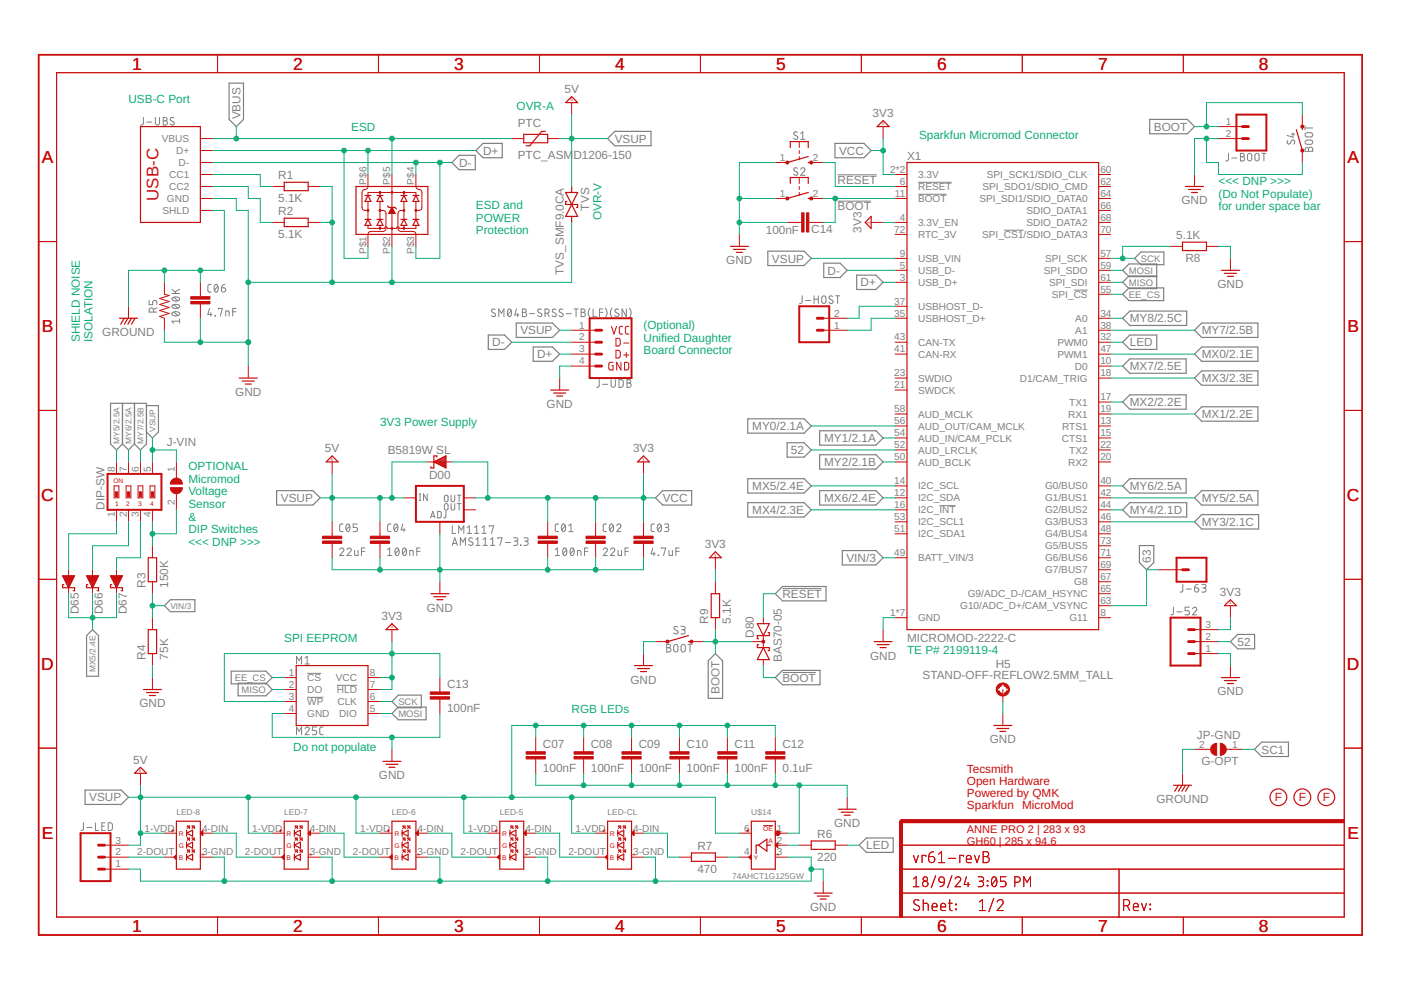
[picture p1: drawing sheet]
<svg xmlns="http://www.w3.org/2000/svg" width="297mm" height="210mm" viewBox="0 0 297 210" stroke-linecap="round" stroke-linejoin="round" font-family="sans-serif">
<defs><g id="words">
<g font-size="3.7" fill="#c90d0c">
<text x="28" y="14.8">1</text>
<text x="62.2" y="14.8">2</text>
<text x="96.3" y="14.8">3</text>
<text x="130.4" y="14.8">4</text>
<text x="164.5" y="14.8">5</text>
<text x="198.7" y="14.8">6</text>
<text x="232.8" y="14.8">7</text>
<text x="266.9" y="14.8">8</text>
<text x="8.9" y="34.6">A</text>
<text x="285.7" y="34.6">A</text>
<text x="8.9" y="70.4">B</text>
<text x="285.7" y="70.4">B</text>
<text x="8.8" y="106.2">C</text>
<text x="285.6" y="106.2">C</text>
<text x="8.8" y="142">D</text>
<text x="285.6" y="142">D</text>
<text x="8.9" y="177.8">E</text>
<text x="285.7" y="177.8">E</text>
<text x="28" y="197.6">1</text>
<text x="62.2" y="197.6">2</text>
<text x="96.3" y="197.6">3</text>
<text x="130.4" y="197.6">4</text>
<text x="164.5" y="197.6">5</text>
<text x="198.7" y="197.6">6</text>
<text x="232.8" y="197.6">7</text>
<text x="266.9" y="197.6">8</text>
</g>
<text font-size="3.6" fill="#c90d0c" x="33.6" y="42.6" transform="rotate(-90 33.6 42.6)">USB-C</text>
<g font-size="2.5" fill="#0dab76">
<text x="27.2" y="21.8">USB-C Port</text>
<text x="109.5" y="23.3">OVR-A</text>
<text x="74.5" y="27.9">ESD</text>
<text x="194.8" y="29.4">Sparkfun Micromod Connector</text>
<text x="258.3" y="39.3">&lt;&lt;&lt; DNP &gt;&gt;&gt;</text>
<text x="258.3" y="41.9">(Do Not Populate)</text>
<text x="100.9" y="44.4">ESD and</text>
<text x="100.9" y="47">POWER</text>
<text x="127.6" y="46.7" transform="rotate(-90 127.6 46.7)">OVR-V</text>
<text x="258.3" y="44.6">for under space bar</text>
<text x="100.9" y="49.7">Protection</text>
<text x="136.4" y="69.8">(Optional)</text>
<text x="17" y="72.5" transform="rotate(-90 17 72.5)">SHIELD NOISE</text>
<text x="19.6" y="72.5" transform="rotate(-90 19.6 72.5)">ISOLATION</text>
<text x="136.4" y="72.4">Unified Daughter</text>
<text x="136.4" y="75.1">Board Connector</text>
<text x="80.6" y="90.3">3V3 Power Supply</text>
<text x="39.9" y="99.7">OPTIONAL</text>
<text x="39.9" y="102.4">Micromod</text>
<text x="39.9" y="105">Voltage</text>
<text x="39.9" y="107.7">Sensor</text>
<text x="39.9" y="110.4">&amp;</text>
<text x="39.9" y="113.1">DIP Switches</text>
<text x="39.9" y="115.7">&lt;&lt;&lt; DNP &gt;&gt;&gt;</text>
<text x="60.3" y="136">SPI EEPROM</text>
<text x="192.3" y="138.6">TE P# 2199119-4</text>
<text x="121.2" y="151.3">RGB LEDs</text>
<text x="62.2" y="159.1">Do not populate</text>
</g>
<g font-size="2.5" fill="#808080">
<text x="119.7" y="19.7">5V</text>
<text x="51" y="25.3" transform="rotate(-90 51 25.3)">VBUS</text>
<text x="109.8" y="26.9">PTC</text>
<text x="185" y="24.8">3V3</text>
<text x="244.7" y="27.7">BOOT</text>
<text x="97.3" y="35.3">D-</text>
<text x="102.4" y="32.8">D+</text>
<text x="109.8" y="33.7">PTC_ASM</text>
<text x="121.6" y="33.7">D1206-150</text>
<text x="130.3" y="30.3">VSUP</text>
<text x="177.9" y="32.8">VCC</text>
<text x="192.3" y="34">X1</text>
<text x="59" y="38">R1</text>
<text x="177.6" y="39">RESET</text>
<text x="59" y="42.8">5.1K</text>
<text x="59" y="45.7">R2</text>
<text x="124.9" y="44.6" transform="rotate(-90 124.9 44.6)">TVS</text>
<text x="177.6" y="44.6">BOOT</text>
<text x="250.5" y="43.3">GND</text>
<text x="59" y="50.5">5.1K</text>
<text x="162.4" y="49.6">100nF</text>
<text x="172" y="49.3">C14</text>
<text x="182.7" y="49.4" transform="rotate(-90 182.7 49.4)">3V3</text>
<text x="249.4" y="50.7">5.1K</text>
<text x="119.6" y="58.2" transform="rotate(-90 119.6 58.2)">TVS_SMF9.0CA</text>
<text x="154" y="56">GND</text>
<text x="163.7" y="55.7">VSUP</text>
<text x="175.5" y="58.2">D-</text>
<text x="251.3" y="55.5">R8</text>
<text x="182.4" y="60.7">D+</text>
<text x="258.1" y="61.1">GND</text>
<text x="21.7" y="71.3">GROUND</text>
<text x="110.3" y="70.9">VSUP</text>
<text x="239.5" y="68.4">MY8/2.5C</text>
<text x="254.8" y="70.9">MY7/2.5B</text>
<text x="104.4" y="73.4">D-</text>
<text x="113.9" y="76">D+</text>
<text x="239.5" y="73.4">LED</text>
<text x="254.8" y="76">MX0/2.1E</text>
<text x="49.9" y="84">GND</text>
<text x="239.5" y="78.5">MX7/2.5E</text>
<text x="254.8" y="81.1">MX3/2.3E</text>
<text x="115.9" y="86.5">GND</text>
<text x="239.5" y="86.1">MX2/2.2E</text>
<text x="254.8" y="88.7">MX1/2.2E</text>
<text x="35.4" y="94.6">J-VIN</text>
<text x="68.9" y="95.9">5V</text>
<text x="134.2" y="95.9">3V3</text>
<text x="159.5" y="91.2">MY0/2.1A</text>
<text x="174.7" y="93.8">MY1/2.1A</text>
<text x="82.2" y="96.3">B5819W SL</text>
<text x="91" y="101.6">D00</text>
<text x="167.7" y="96.3">52</text>
<text x="174.7" y="98.8">MY2/2.1B</text>
<text x="59.6" y="106.4">VSUP</text>
<text x="140.5" y="106.4">VCC</text>
<text x="159.5" y="103.9">MX5/2.4E</text>
<text x="174.7" y="106.4">MX6/2.4E</text>
<text x="239.5" y="103.9">MY6/2.5A</text>
<text x="254.8" y="106.4">MY5/2.5A</text>
<text x="22.2" y="108.1" transform="rotate(-90 22.2 108.1)">DIP-SW</text>
<text x="159.5" y="109">MX4/2.3E</text>
<text x="239.5" y="109">MY4/2.1D</text>
<text x="254.8" y="111.5">MY3/2.1C</text>
<text x="149.5" y="116.2">3V3</text>
<text x="179.5" y="119.1">VIN/3</text>
<text x="244" y="119.3" transform="rotate(-90 244 119.3)">63</text>
<text x="30.8" y="124.6" transform="rotate(-90 30.8 124.6)">R3</text>
<text x="35.6" y="124.6" transform="rotate(-90 35.6 124.6)">150K</text>
<text x="16.7" y="130.2" transform="rotate(-90 16.7 130.2)">D65</text>
<text x="21.8" y="130.2" transform="rotate(-90 21.8 130.2)">D66</text>
<text x="26.9" y="130.2" transform="rotate(-90 26.9 130.2)">D67</text>
<text x="80.9" y="131.5">3V3</text>
<text x="90.5" y="129.7">GND</text>
<text x="165.9" y="126.8">RESET</text>
<text x="258.7" y="126.4">3V3</text>
<text x="150.2" y="132.2" transform="rotate(-90 150.2 132.2)">R9</text>
<text x="155" y="132.2" transform="rotate(-90 155 132.2)">5.1K</text>
<text x="159.8" y="135.3" transform="rotate(-90 159.8 135.3)">D80</text>
<text x="192.3" y="136">MICROMOD-2222-C</text>
<text x="262.4" y="136.9">52</text>
<text x="30.8" y="139.8" transform="rotate(-90 30.8 139.8)">R4</text>
<text x="35.6" y="139.8" transform="rotate(-90 35.6 139.8)">75K</text>
<text x="165.8" y="140.3" transform="rotate(-90 165.8 140.3)">BAS70-05</text>
<text x="184.5" y="139.8">GND</text>
<text x="195.6" y="143.9">STAND-OFF-REFLOW2.5MM_TALL</text>
<text x="211.1" y="141.6">H5</text>
<text x="29.5" y="150">GND</text>
<text x="94.8" y="145.8">C13</text>
<text x="133.7" y="144.9">GND</text>
<text x="152.6" y="147.2" transform="rotate(-90 152.6 147.2)">BOOT</text>
<text x="165.9" y="144.5">BOOT</text>
<text x="258.1" y="147.5">GND</text>
<text x="94.8" y="150.9">100nF</text>
<text x="28.3" y="161.9">5V</text>
<text x="115.1" y="158.5">C07</text>
<text x="125.3" y="158.5">C08</text>
<text x="135.4" y="158.5">C09</text>
<text x="145.6" y="158.5">C10</text>
<text x="155.7" y="158.5">C11</text>
<text x="165.9" y="158.5">C12</text>
<text x="209.9" y="157.6">GND</text>
<text x="253.8" y="156.6">JP-GND</text>
<text x="267.5" y="159.8">SC1</text>
<text x="80.3" y="165.2">GND</text>
<text x="115.1" y="163.6">100nF</text>
<text x="125.3" y="163.6">100nF</text>
<text x="135.4" y="163.6">100nF</text>
<text x="145.6" y="163.6">100nF</text>
<text x="155.7" y="163.6">100nF</text>
<text x="165.9" y="163.6">0.1uF</text>
<text x="254.7" y="162.2">G-OPT</text>
<text x="18.9" y="169.9">VSUP</text>
<text x="245.2" y="170.3">GROUND</text>
<text x="173.3" y="177.7">R6</text>
<text x="176.8" y="175.4">GND</text>
<text x="147.9" y="185">470</text>
<text x="147.9" y="180.2">R7</text>
<text x="173.3" y="182.5">220</text>
<text x="183.7" y="180.1">LED</text>
<text x="171.8" y="193.2">GND</text>
</g>
<g font-size="2.5" fill="#c90d0c">
<text x="205" y="166.5">Open Hardware</text>
<text x="205" y="164">Tecsmith</text>
<text x="205" y="171.6">Sparkfun MicroMod</text>
<text x="205" y="169">Powered by QMK</text>
<text x="270.3" y="169.9">F</text>
<text x="275.4" y="169.9">F</text>
<text x="280.4" y="169.9">F</text>
</g>
<g font-size="2.3" fill="#c90d0c">
<text x="205" y="176.7">ANNE PRO 2 | 283 x 93</text>
<text x="205" y="179.2">GH60 | 285 x 94.6</text>
</g>
<g font-size="2.1" fill="#808080">
<text x="259.9" y="26.5">1</text>
<text x="259.9" y="29">2</text>
<text x="34.3" y="30.1">VBUS</text>
<text x="37.3" y="32.7">D+</text>
<text x="37.9" y="35.2">D-</text>
<text x="165.4" y="34.1">1</text>
<text x="172.3" y="34.1">2</text>
<text x="35.9" y="37.8">CC1</text>
<text x="35.9" y="40.3">CC2</text>
<text x="77.7" y="39.2" transform="rotate(-90 77.7 39.2)">P$6</text>
<text x="82.8" y="39.2" transform="rotate(-90 82.8 39.2)">P$5</text>
<text x="87.8" y="39.2" transform="rotate(-90 87.8 39.2)">P$4</text>
<text x="165.4" y="41.7">1</text>
<text x="172.3" y="41.7">2</text>
<text x="188.7" y="36.6">2*2</text>
<text x="189.7" y="41.7">11</text>
<text x="190.8" y="39.2">6</text>
<text x="194.6" y="40.3">RESET</text>
<text x="194.6" y="37.8">3.3V</text>
<text x="208.3" y="40.3">SPI_SDO1/SDIO_CMD</text>
<text x="209.2" y="37.8">SPI_SCK1/SDIO_CLK</text>
<text x="233.3" y="36.6">60</text>
<text x="233.3" y="39.2">62</text>
<text x="233.3" y="41.7">64</text>
<text x="34.4" y="45.4">SHLD</text>
<text x="35.4" y="42.8">GND</text>
<text x="190.8" y="46.8">4</text>
<text x="194.6" y="42.8">BOOT</text>
<text x="194.6" y="47.9">3.3V_EN</text>
<text x="207.6" y="42.8">SPI_SDI1/SDIO_DATA0</text>
<text x="217.6" y="45.4">SDIO_DATA1</text>
<text x="217.6" y="47.9">SDIO_DATA2</text>
<text x="233.3" y="44.3">66</text>
<text x="233.3" y="46.8">68</text>
<text x="77.7" y="53.9" transform="rotate(-90 77.7 53.9)">P$1</text>
<text x="82.8" y="53.9" transform="rotate(-90 82.8 53.9)">P$2</text>
<text x="87.8" y="53.9" transform="rotate(-90 87.8 53.9)">P$3</text>
<text x="189.6" y="49.3">72</text>
<text x="194.6" y="50.5">RTC_3V</text>
<text x="208.2" y="50.5">SPI_CS1/SDIO_DATA3</text>
<text x="233.3" y="49.3">70</text>
<text x="190.8" y="59.5">3</text>
<text x="190.8" y="57">5</text>
<text x="190.8" y="54.4">9</text>
<text x="194.6" y="58.1">USB_D-</text>
<text x="194.6" y="55.5">USB_VIN</text>
<text x="221.3" y="58.1">SPI_SDO</text>
<text x="221.6" y="55.5">SPI_SCK</text>
<text x="233.3" y="54.4">57</text>
<text x="233.3" y="57">59</text>
<text x="233.3" y="59.5">61</text>
<text x="189.6" y="64.6">37</text>
<text x="194.6" y="60.6">USB_D+</text>
<text x="194.6" y="65.7">USBHOST_D-</text>
<text x="222.4" y="60.6">SPI_SDI</text>
<text x="223" y="63.2">SPI_CS</text>
<text x="233.3" y="62">55</text>
<text x="122.8" y="69.7">1</text>
<text x="176.9" y="69.7">1</text>
<text x="176.9" y="67.1">2</text>
<text x="189.6" y="67.1">35</text>
<text x="194.6" y="68.2">USBHOST_D+</text>
<text x="228" y="70.8">A1</text>
<text x="228" y="68.2">A0</text>
<text x="233.3" y="69.7">38</text>
<text x="233.3" y="67.1">34</text>
<text x="122.8" y="72.2">2</text>
<text x="122.8" y="74.7">3</text>
<text x="122.8" y="77.3">4</text>
<text x="189.6" y="74.7">41</text>
<text x="189.6" y="72.2">43</text>
<text x="194.6" y="75.9">CAN-RX</text>
<text x="194.6" y="73.3">CAN-TX</text>
<text x="224.2" y="75.9">PWM1</text>
<text x="224.2" y="73.3">PWM0</text>
<text x="233.3" y="77.3">10</text>
<text x="233.3" y="74.7">47</text>
<text x="233.3" y="72.2">32</text>
<text x="189.6" y="82.4">21</text>
<text x="189.6" y="79.8">23</text>
<text x="194.6" y="83.5">SWDCK</text>
<text x="194.6" y="80.9">SWDIO</text>
<text x="216.2" y="80.9">D1/CAM_TRIG</text>
<text x="227.9" y="78.4">D0</text>
<text x="233.3" y="79.8">18</text>
<text x="189.6" y="87.4">58</text>
<text x="189.6" y="90">56</text>
<text x="194.6" y="88.5">AUD_MCLK</text>
<text x="226.5" y="88.5">RX1</text>
<text x="226.7" y="86">TX1</text>
<text x="233.3" y="87.4">19</text>
<text x="233.3" y="84.9">17</text>
<text x="233.3" y="90">13</text>
<text x="189.6" y="92.5">54</text>
<text x="189.6" y="95">52</text>
<text x="194.6" y="91.1">AUD_OUT/CAM_MCLK</text>
<text x="194.6" y="93.6">AUD_IN/CAM_PCLK</text>
<text x="225.1" y="93.6">CTS1</text>
<text x="225.2" y="91.1">RTS1</text>
<text x="233.3" y="92.5">15</text>
<text x="233.3" y="95">22</text>
<text x="24.3" y="100.1" transform="rotate(-90 24.3 100.1)">8</text>
<text x="26.9" y="100.1" transform="rotate(-90 26.9 100.1)">7</text>
<text x="29.4" y="100.1" transform="rotate(-90 29.4 100.1)">6</text>
<text x="32" y="100.1" transform="rotate(-90 32 100.1)">5</text>
<text x="37" y="100.1" transform="rotate(-90 37 100.1)">1</text>
<text x="189.6" y="97.6">50</text>
<text x="194.6" y="96.2">AUD_LRCLK</text>
<text x="194.6" y="98.7">AUD_BCLK</text>
<text x="226.5" y="98.7">RX2</text>
<text x="226.7" y="96.2">TX2</text>
<text x="233.3" y="97.6">20</text>
<text x="37" y="107.1" transform="rotate(-90 37 107.1)">2</text>
<text x="189.6" y="107.7">16</text>
<text x="189.6" y="102.7">14</text>
<text x="189.6" y="105.2">12</text>
<text x="194.6" y="103.8">I2C_SCL</text>
<text x="194.6" y="106.3">I2C_SDA</text>
<text x="221.6" y="103.8">G0/BUS0</text>
<text x="221.6" y="106.3">G1/BUS1</text>
<text x="233.3" y="102.7">40</text>
<text x="233.3" y="105.2">42</text>
<text x="233.3" y="107.7">44</text>
<text x="24.3" y="109.6" transform="rotate(-90 24.3 109.6)">1</text>
<text x="26.9" y="109.6" transform="rotate(-90 26.9 109.6)">2</text>
<text x="29.4" y="109.6" transform="rotate(-90 29.4 109.6)">3</text>
<text x="32" y="109.6" transform="rotate(-90 32 109.6)">4</text>
<text x="189.6" y="110.3">53</text>
<text x="189.6" y="112.8">51</text>
<text x="194.6" y="108.9">I2C_INT</text>
<text x="194.6" y="111.4">I2C_SCL1</text>
<text x="194.6" y="113.9">I2C_SDA1</text>
<text x="221.6" y="108.9">G2/BUS2</text>
<text x="221.6" y="111.4">G3/BUS3</text>
<text x="221.6" y="113.9">G4/BUS4</text>
<text x="233.3" y="110.3">46</text>
<text x="233.3" y="112.8">48</text>
<text x="189.6" y="117.9">49</text>
<text x="194.6" y="119">BATT_VIN/3</text>
<text x="221.6" y="116.5">G5/BUS5</text>
<text x="221.6" y="119">G6/BUS6</text>
<text x="233.3" y="115.4">73</text>
<text x="233.3" y="117.9">71</text>
<text x="221.6" y="121.6">G7/BUS7</text>
<text x="227.7" y="124.1">G8</text>
<text x="233.3" y="120.4">69</text>
<text x="233.3" y="123">67</text>
<text x="233.3" y="125.5">65</text>
<text x="188.7" y="130.6">1*7</text>
<text x="194.6" y="131.7">GND</text>
<text x="203.6" y="129.2">G10/ADC_D+/CAM_VSYNC</text>
<text x="205.2" y="126.6">G9/ADC_D-/CAM_HSYNC</text>
<text x="226.7" y="131.7">G11</text>
<text x="233.3" y="130.6">8</text>
<text x="233.3" y="128.1">63</text>
<text x="255.6" y="135.7">2</text>
<text x="255.6" y="133.1">3</text>
<text x="61.3" y="143.3">1</text>
<text x="78.4" y="143.3">8</text>
<text x="255.6" y="138.2">1</text>
<text x="61.3" y="148.4">3</text>
<text x="61.3" y="145.8">2</text>
<text x="65.1" y="144.4">CS</text>
<text x="65.1" y="149.5">WP</text>
<text x="65.1" y="147">DO</text>
<text x="71.2" y="144.4">VCC</text>
<text x="71.4" y="147">HLD</text>
<text x="71.5" y="149.5">CLK</text>
<text x="78.4" y="145.8">7</text>
<text x="78.4" y="148.4">6</text>
<text x="61.3" y="150.9">4</text>
<text x="65.1" y="152">GND</text>
<text x="71.9" y="152">DIO</text>
<text x="78.4" y="150.9">5</text>
<text x="254.3" y="158.5">2</text>
<text x="261.2" y="158.5">1</text>
<text x="24.5" y="178.8">3</text>
<text x="30.6" y="176.3">1-VDD</text>
<text x="42.8" y="176.3">4-DIN</text>
<text x="53.5" y="176.3">1-VDD</text>
<text x="65.7" y="176.3">4-DIN</text>
<text x="76.3" y="176.3">1-VDD</text>
<text x="88.5" y="176.3">4-DIN</text>
<text x="99.2" y="176.3">1-VDD</text>
<text x="111.4" y="176.3">4-DIN</text>
<text x="122.1" y="176.3">1-VDD</text>
<text x="134.3" y="176.3">4-DIN</text>
<text x="157.8" y="176.3">6</text>
<text x="164.7" y="178.8">2</text>
<text x="164.7" y="176.3">1</text>
<text x="24.5" y="183.9">1</text>
<text x="24.5" y="181.4">2</text>
<text x="29.1" y="181.4">2-DOUT</text>
<text x="42.8" y="181.4">3-GND</text>
<text x="51.9" y="181.4">2-DOUT</text>
<text x="65.7" y="181.4">3-GND</text>
<text x="74.8" y="181.4">2-DOUT</text>
<text x="88.5" y="181.4">3-GND</text>
<text x="97.7" y="181.4">2-DOUT</text>
<text x="111.4" y="181.4">3-GND</text>
<text x="120.5" y="181.4">2-DOUT</text>
<text x="134.3" y="181.4">3-GND</text>
<text x="157.8" y="181.4">4</text>
<text x="164.7" y="181.4">3</text>
</g>
<g font-size="2" fill="#808080">
<text x="239.4" y="58">MOSI</text>
<text x="241.9" y="55.5">SCK</text>
<text x="239.4" y="63.1">EE_CS</text>
<text x="239.4" y="60.6">MISO</text>
<text x="49.8" y="144.4">EE_CS</text>
<text x="51.2" y="146.9">MISO</text>
<text x="84.5" y="149.4">SCK</text>
<text x="84.5" y="152">MOSI</text>
</g>
<g font-size="1.8" fill="#808080">
<text x="25.3" y="94.1" transform="rotate(-90 25.3 94.1)">MY5/2.5A</text>
<text x="27.9" y="94.1" transform="rotate(-90 27.9 94.1)">MY6/2.5A</text>
<text x="30.4" y="94.1" transform="rotate(-90 30.4 94.1)">MY7/2.5B</text>
<text x="33" y="91.6" transform="rotate(-90 33 91.6)">VSUP</text>
<text x="36.1" y="129">VIN/3</text>
<text x="20.3" y="142.6" transform="rotate(-90 20.3 142.6)">MX5/2.4E</text>
<text x="37.4" y="172.9">LED-8</text>
<text x="60.3" y="172.9">LED-7</text>
<text x="83.1" y="172.9">LED-6</text>
<text x="106" y="172.9">LED-5</text>
<text x="128.8" y="172.9">LED-CL</text>
<text x="159.3" y="172.9">U$14</text>
<text x="155.2" y="186.3">74AHCT1G125GW</text>
</g>
<g font-size="1.4" fill="#c90d0c">
<text x="24.1" y="102.4">ON</text>
<text x="24.4" y="107.2">1</text>
<text x="26.7" y="107.2">2</text>
<text x="29.3" y="107.2">3</text>
<text x="31.8" y="107.2">4</text>
<text x="37.9" y="177.2">R</text>
<text x="37.9" y="179.7">G</text>
<text x="60.8" y="177.2">R</text>
<text x="60.8" y="179.7">G</text>
<text x="83.6" y="177.2">R</text>
<text x="83.6" y="179.7">G</text>
<text x="106.5" y="177.2">R</text>
<text x="106.5" y="179.7">G</text>
<text x="129.3" y="177.2">R</text>
<text x="129.3" y="179.7">G</text>
<text x="161.8" y="176.2">OE</text>
<text x="162.9" y="178.7">A</text>
<text x="37.9" y="182.2">B</text>
<text x="60.8" y="182.2">B</text>
<text x="83.6" y="182.2">B</text>
<text x="106.5" y="182.2">B</text>
<text x="129.3" y="182.2">B</text>
<text x="159.8" y="182.2">Y</text>
</g>
<g font-size=".8" fill="#c90d0c">
<text x="120.9" y="21.5">5</text>
<text x="187" y="26.6">3</text>
<text x="184.4" y="47.4" transform="rotate(-90 184.4 47.4)">3</text>
<text x="70.2" y="97.7">5</text>
<text x="136.2" y="97.7">3</text>
<text x="151.4" y="118">3</text>
<text x="260.6" y="128.2">3</text>
<text x="82.9" y="133.2">3</text>
<text x="29.5" y="163.7">5</text>
</g>
</g></defs>
<g fill="none" stroke="#808080" stroke-width=".21">
<path d="M30.4 24.9v1.4l-.6 .2M31.1 25.9h1.1M32.9 24.9v1.2a.44 .44 0 0 0 .5 .4 .44 .44 0 0 0 .4-.4v-1.2M34.6 24.9h.5a.36 .36 0 0 1 .3 .4 .36 .36 0 0 1-.3 .3 .46 .46 0 0 1 .4 .5 .46 .46 0 0 1-.4 .4h-.5zM34.6 25.6h.5M36.9 25l-.6-.1-.2 .4 .1 .2 .7 .4a.42 .42 0 0 1-.1 .6 .42 .42 0 0 1-.6-.1l-.2-.1M169.1 28.1a.41 .41 0 0 0-.7-.1 .41 .41 0 0 0 .1 .6l.5 .3a.44 .44 0 0 1-.1 .7 .44 .44 0 0 1-.6-.3M169.1 35.7a.41 .41 0 0 0-.7-.1 .41 .41 0 0 0 .1 .6l.5 .3a.44 .44 0 0 1-.1 .7 .44 .44 0 0 1-.6-.2M169.8 35.9a.44 .44 0 0 1 .6-.3 .44 .44 0 0 1 .1 .7l-.7 .9h.9M169.8 28.3l.4-.4v1.6M169.8 29.5h.9M177.6 37.1h8.3"/>
<path d="M194.6 38.7h7.2M260.5 32.5l-.1 1.4-.5 .2M261.2 33.5h1.1M263 32.5h.5a.36 .36 0 0 1 .3 .4 .36 .36 0 0 1-.3 .3 .44 .44 0 0 1 .4 .5 .44 .44 0 0 1-.4 .4h-.5zM263 33.2h.5M264.6 32.6l.3-.1 .4 .1 .1 1.1a.46 .46 0 0 1-.4 .4 .46 .46 0 0 1-.5-.4zM266.2 32.6l.3-.1 .3 .1 .2 1.1a.44 .44 0 0 1-.5 .4 .44 .44 0 0 1-.4-.4zM267.5 32.5h.9M268 32.5v1.6M273 29.8a.41 .41 0 0 0-.1 .6 .41 .41 0 0 0 .6 .1l.3-.6a.38 .38 0 0 1 .5-.2 .38 .38 0 0 1 .2 .5l-.2 .4M273.8 28.4h.7M274.2 28.2v.9l-1.3-.4"/>
<path d="M276.7 26.7v.9M276.7 27.1h1.6M276.8 31.4l.4-.1 .2 .3a.44 .44 0 0 1 .5-.4 .44 .44 0 0 1 .4 .4v.5h-1.6zM276.8 29.8l1.1-.1a.46 .46 0 0 1 .4 .5 .46 .46 0 0 1-.4 .4l-1.1-.1-.1-.4zM276.8 28.3l1.1-.2a.46 .46 0 0 1 .4 .5 .46 .46 0 0 1-.4 .4l-1.1-.1-.1-.3zM277.4 31.6v.5M177.6 42.7h7.1M194.6 41.2h6.1M212.9 48.8h4.1M31.6 63.7v.9h.8v-.5a.45 .45 0 0 1 .4-.4 .45 .45 0 0 1 .5 .4v.5M32.5 66.2v-.5a.46 .46 0 0 0-.4-.4 .46 .46 0 0 0-.5 .4v.5h1.7M33.3 65.3l-.8 .3"/>
<path d="M36.4 62.2h1.7M36.4 61.3l1 .9M36.6 66.3a1 1 0 0 1 1.5 .2 .95 .95 0 0 1-1.7 0zM36.6 64.7a1.04 1.04 0 0 1 1.5 .3 .95 .95 0 0 1-1.7 0zM36.6 63.2a1.02 1.02 0 0 1 1.5 .2 .97 .97 0 0 1-1.7 0zM36.8 66.2l.9 .7M36.8 64.6l.9 .7M36.8 63l.9 .8M38.1 68.1h-1.7l.4 .4M38.1 67.6v.9M38.1 61.3l-1 .6M44.4 65.4l-.3 1.3h.9"/>
<path d="M44.7 66.3v.7M44.8 60.3h-.5l-.2 .4v1l.2 .2h.5M45.6 66.9l.1 .1zM45.6 60.4l.2-.1a.95 .95 0 0 1 0 1.6 1.04 1.04 0 0 1-.2-1.5zM46.2 60.7l-.7 .9M46.3 65.6v-.2h.9l-.5 1.6M46.9 61h.6a.45 .45 0 0 1 .4 .5 .45 .45 0 0 1-.5 .4 .45 .45 0 0 1-.5-.4zM47.7 60.3l-.6 .3-.2 .4M47.9 67v-1.1l.7 .2v.9M49.3 66.1h.8M50.1 65.4h-.8v1.6M105 65.7l-.2-.1a.38 .38 0 0 0-.5 .1 .38 .38 0 0 0 .1 .5l.5 .3a.44 .44 0 0 1-.1 .7 .44 .44 0 0 1-.6-.3"/>
<path d="M105.7 67.1v-1.6l.6 .9 .5-.9v1.6M107.8 65.6l.2-.1a.97 .97 0 0 1 0 1.6 1 1 0 0 1-.2-1.5zM108.4 65.9l-.7 .9M109.5 65.5l-.4 1.3h.9M109.7 66.4v.7M110.8 65.5h.4a.36 .36 0 0 1 .4 .4 .36 .36 0 0 1-.4 .3 .46 .46 0 0 1 .5 .5 .46 .46 0 0 1-.5 .4h-.4zM110.8 66.2h.4M112.3 66.5h1M114.8 65.7l-.2-.1a.38 .38 0 0 0-.5 .1 .38 .38 0 0 0 .1 .5l.5 .3a.44 .44 0 0 1-.1 .7 .44 .44 0 0 1-.6-.3M115.5 66.4h.5a.46 .46 0 0 0 .4-.4 .46 .46 0 0 0-.4-.5h-.5v1.6M116.1 66.4l.3 .7M117.9 65.7l-.2-.1a.38 .38 0 0 0-.5 .1 .38 .38 0 0 0 .1 .5l.5 .3a.44 .44 0 0 1-.1 .7 .44 .44 0 0 1-.6-.3"/>
<path d="M119.3 65.7l-.2-.1a.38 .38 0 0 0-.5 .1 .38 .38 0 0 0 .1 .5l.5 .3a.44 .44 0 0 1 0 .7 .44 .44 0 0 1-.7-.3M120 66.5h1.1M121.7 65.5h.9M122.1 65.5v1.6M123.2 65.5h.5a.36 .36 0 0 1 .3 .4 .36 .36 0 0 1-.3 .3 .46 .46 0 0 1 .4 .5 .46 .46 0 0 1-.4 .4h-.5zM123.2 66.2h.5M125.1 65.3a1.56 1.56 0 0 0 0 2M125.8 65.5v1.6h.7M127.1 66.2h.7M127.8 65.5h-.7v1.6M128.4 65.3a1.56 1.56 0 0 1 0 2M129.8 65.3a1.56 1.56 0 0 0 0 2"/>
<path d="M131.1 65.7l-.1-.1a.38 .38 0 0 0-.6 .1 .38 .38 0 0 0 .2 .5l.4 .3a.4 .4 0 0 1 .1 .6 .4 .4 0 0 1-.6-.1l-.2-.1M132.8 65.5v1.6l-.9-1.6v1.6M133.5 65.3a1.56 1.56 0 0 1 0 2M170.1 62.7v1.4l-.3 .2h-.3M170.8 63.7h1.1M172.6 62.7v1.6M172.6 63.4h.9M173.5 62.7v1.6M174.3 62.8l.4-.1 .3 .1 .1 1.1a.44 .44 0 0 1-.4 .4 .44 .44 0 0 1-.5-.4zM176.5 62.9l-.2-.1a.37 .37 0 0 0-.5 .1 .37 .37 0 0 0 .2 .5l.4 .3a.4 .4 0 0 1 .1 .6 .4 .4 0 0 1-.6-.1l-.2-.1M177.1 62.7h.9M177.6 62.7v1.6"/>
<path d="M227.6 61.5h3M127 80.5v1.4l-.2 .2h-.3M127.8 81.5h1M129.6 80.5v1.2a.46 .46 0 0 0 .4 .4 .46 .46 0 0 0 .5-.4v-1.2M131.2 80.5h.6l.3 .3v.9l-.3 .4h-.6zM132.9 80.5h.5a.36 .36 0 0 1 .3 .4 .36 .36 0 0 1-.3 .3 .46 .46 0 0 1 .4 .5 .46 .46 0 0 1-.4 .4h-.5zM132.9 81.2h.5M72 116.5a.44 .44 0 0 1 .6-.3 .44 .44 0 0 1 .2 .7l-.8 .9h.9M72.7 111.1h-.5l-.2 .4v1l.2 .2h.5M73.5 111.2l.3-.1a.95 .95 0 0 1 0 1.6 .98 .98 0 0 1-.3-1.5zM73.6 116.5a.44 .44 0 0 1 .6-.3 .44 .44 0 0 1 .1 .7l-.7 .9h.9M74.1 111.5l-.7 .9"/>
<path d="M75.2 116.7v.8l.2 .3h.5v-1.1M75.8 111.1h-.9v.7h.5a.45 .45 0 0 1 .4 .5 .45 .45 0 0 1-.4 .4h-.5M76.6 116.9h.8M77.4 116.2h-.8v1.6M82.2 117.8h.9M82.2 116.5l.4-.3v1.6M82.9 111.1h-.5l-.2 .4v1l.2 .2h.5M83.7 111.2l.2-.1a.95 .95 0 0 1 0 1.6 1 1 0 0 1-.2-1.5zM83.9 116.3l.3-.1a.93 .93 0 0 1 0 1.6 .98 .98 0 0 1-.3-1.5zM84.3 111.5l-.7 .9M84.5 116.5l-.7 .9M85.4 111.1l-.4 1.3h.9"/>
<path d="M85.5 116.3l.2-.1a.95 .95 0 0 1 0 1.6 1 1 0 0 1-.2-1.5zM85.7 112v.7M86.1 116.5l-.7 .9M86.9 117.8v-1.1l.7 .2v.9M88.4 116.9h.7M88.9 106.1h.3M88.9 104.7h.3M89 104.7v1.4M89.1 116.2h-.7v1.6M90.6 104.7v1.4l-.8-1.4v1.4M91.3 109.8l.5-1.4 .4 1.4M91.4 109.5h.7"/>
<path d="M92.8 108.4h.5l.2 .2v1l-.2 .2h-.5zM94.3 106.9h.6l.1 .9a.39 .39 0 0 1-.4 .4 .39 .39 0 0 1-.4-.4zM94.3 105.1h.6l.1 .9a.39 .39 0 0 1-.4 .4 .39 .39 0 0 1-.4-.4zM94.5 108.4v1.2l-.4 .2M95.6 106.8v1a.39 .39 0 0 0 .4 .4 .39 .39 0 0 0 .4-.4v-1M95.6 105v1a.39 .39 0 0 0 .4 .4 .39 .39 0 0 0 .4-.4v-1M95.9 115.6l.5-1.6 .6 1.6M95.9 111.5v1.6h.7M96 115.2h.8M97 106.8h.7M97 105h.7M97.2 113.1v-1.6l.6 .9 .5-.9v1.6"/>
<path d="M97.3 105v1.4M97.3 106.8v1.4M97.6 115.6v-1.6l.5 .9 .6-.9v1.6M99.1 113.1h.9M99.1 111.8l.4-.3v1.6M100.2 114.2a.42 .42 0 0 0-.6-.2 .42 .42 0 0 0-.1 .6l.6 .4a.38 .38 0 0 1 .1 .5 .38 .38 0 0 1-.5 .1l-.3-.2M100.6 113.1h.9M100.6 111.8l.5-.3v1.6M100.9 114.4l.4-.4v1.6M100.9 115.6h.9M102.2 113.1h.9M102.2 111.8l.4-.3v1.6"/>
<path d="M102.4 115.6h.9M102.4 114.4l.5-.4v1.6M103.7 111.7v-.2h.9l-.4 1.6M104 115.6h.9M104 114.4l.5-.4v1.6M105.6 114.2v-.2h.9l-.5 1.6M107.1 115h1.1M108.9 114h.5a.36 .36 0 0 1 .4 .4 .36 .36 0 0 1-.4 .3h-.3M109.3 114.7a.44 .44 0 0 1 .5 .5 .44 .44 0 0 1-.5 .4h-.4M110.4 115.5l.1 .1zM111.1 114h.5a.36 .36 0 0 1 .4 .4 .36 .36 0 0 1-.4 .3h-.3M111.5 114.7a.44 .44 0 0 1 .5 .5 .44 .44 0 0 1-.5 .4h-.4"/>
<path d="M117.7 116.5l.5-.3v1.6M117.7 117.8h.9M118.4 111.1h-.5l-.2 .4 .1 1 .1 .2h.5M119.2 111.2l.3-.1a.95 .95 0 0 1 0 1.6 1 1 0 0 1-.3-1.5zM119.5 116.3l.2-.1a.95 .95 0 0 1 0 1.6 1 1 0 0 1-.2-1.5zM119.8 111.5l-.7 .9M120.1 116.5l-.7 .9M120.6 112.7h.9M120.6 111.5l.5-.4v1.6M121.1 116.3l.2-.1a.95 .95 0 0 1 0 1.6 1 1 0 0 1-.2-1.5zM121.7 116.5l-.8 .9M122.4 117.8v-1.1l.7 .2 .1 .9"/>
<path d="M123.9 116.9h.8M124.7 116.2h-.8v1.6M127.9 116.5a.44 .44 0 0 1 .6-.3 .44 .44 0 0 1 .2 .7l-.8 .9h.9M128.6 111.1h-.5l-.2 .4v1l.2 .2h.5M129.4 111.2l.2-.1a.95 .95 0 0 1 0 1.6 1 1 0 0 1-.2-1.5zM129.4 116.5a.45 .45 0 0 1 .7-.3 .45 .45 0 0 1 .1 .7l-.8 .9h.9M130 111.5l-.7 .9M130.7 111.5a.44 .44 0 0 1 .7-.4 .44 .44 0 0 1 .1 .7l-.8 .9h1M131 116.7l.1 .9 .2 .2h.5v-1.1M132.5 116.9h.7M133.2 116.2h-.7v1.6M138.4 116.2l-.4 1.2h.9"/>
<path d="M138.7 117.1v.7M138.8 111.1h-.5l-.3 .4 .1 1 .2 .2h.5M139.5 117.7l.1 .1zM139.6 111.2l.2-.1a.95 .95 0 0 1 0 1.6 1 1 0 0 1-.2-1.5zM140.2 111.5l-.8 .9M140.2 116.4v-.2h.9l-.4 1.6M140.9 111.1h.6a.36 .36 0 0 1 .3 .4 .36 .36 0 0 1-.3 .3h-.4M141.4 111.8a.44 .44 0 0 1 .4 .5 .44 .44 0 0 1-.4 .4h-.5M141.8 116.7v.8l.3 .3h.5v-1.1M143.3 116.9h.7M144 116.2h-.7v1.6M199.2 107.2h3.4"/>
<path d="M64.7 139.5l.4-.4v1.7M141.4 136.6h.4a.36 .36 0 0 1 .4 .4 .36 .36 0 0 1-.4 .3 .46 .46 0 0 1 .5 .5 .46 .46 0 0 1-.5 .4h-.4zM141.4 137.3h.4M143 136.8l.3-.2 .3 .2 .1 1a.46 .46 0 0 1-.4 .4 .46 .46 0 0 1-.5-.4zM143.7 132.9l-.4-.1-.4 .4 .1 .2 .6 .4a.41 .41 0 0 1 0 .6 .41 .41 0 0 1-.6-.1l-.1-.1M144.4 132.8h.5a.36 .36 0 0 1 .4 .4 .36 .36 0 0 1-.4 .3h-.4M144.5 136.8l.4-.2 .3 .2 .1 1a.46 .46 0 0 1-.4 .4 .46 .46 0 0 1-.5-.4zM144.8 133.5a.46 .46 0 0 1 .5 .5 .46 .46 0 0 1-.5 .4h-.4M145.9 136.6h.9M146.3 136.6v1.6M165.9 124.8h8.3M248.8 128.7v1.5l-.5 .2"/>
<path d="M249.5 129.7h1.1M250.8 123.9v1.4l-.6 .2M251.5 124.9h1.1M252.2 128.7h-.9v.8h.5a.45 .45 0 0 1 .4 .4 .45 .45 0 0 1-.4 .5h-.5M252.8 129.1a.45 .45 0 0 1 .7-.3 .45 .45 0 0 1 .1 .7l-.8 .9h.9M253.3 124.7h.5a.45 .45 0 0 1 .4 .4 .45 .45 0 0 1-.5 .4 .45 .45 0 0 1-.4-.4zM254 123.9l-.6 .3-.1 .5M254.8 123.9h.6a.37 .37 0 0 1 .3 .4 .37 .37 0 0 1-.3 .4h-.4M255.3 124.7a.44 .44 0 0 1 .4 .4 .44 .44 0 0 1-.4 .4h-.5M62.9 140.8v-1.7l.5 1 .5-1v1.7M62.9 155.8v-1.7l.5 .9 .5-.9v1.7M64.7 154.5a.44 .44 0 0 1 .6-.3 .44 .44 0 0 1 .1 .7l-.7 .9h.9"/>
<path d="M64.7 140.8h.9M65.1 142.8h3M65.1 147.8h3.5M67.1 154.1h-.9v.8h.6a.46 .46 0 0 1 .4 .4 .46 .46 0 0 1-.4 .5h-.6M68.5 154.1l-.5 .1-.2 .3v1l.2 .2 .5 .1M71.4 145.3h4.3M165.9 142.6h7.1M17.7 174.5v1.4l-.5 .2M18.4 175.5h1.1M20.2 174.5v1.6h.8M21.6 175.2h.5M22.3 174.5h-.7v1.6h.7"/>
<path d="M22.9 174.5h.7l.2 .2v1.1l-.2 .2-.7 .1z"/>
</g>
<g fill="none" stroke="#808080" stroke-width=".25">
<path d="M48.6 17.6h3v7.7l-1.5 1.5-1.5-1.5zM95.8 34.5l1.5-1.6h3.5v3.1h-3.5zM100.9 31.9l1.5-1.5h4.1v3h-4.1zM128.8 29.4l1.5-1.5h7.7v3h-7.7zM177 30.4h6.2l1.5 1.5-1.5 1.5h-6.2zM243.8 25.3h7.9l1.6 1.5-1.6 1.6h-7.9zM162.8 53.3h7.7l1.5 1.5-1.5 1.5h-7.7zM174.6 55.8h3.5l1.5 1.5-1.5 1.5h-3.5zM181.6 58.3h4.1l1.5 1.6-1.5 1.5h-4.1zM240.6 54.8l1.3-1.4h4.9v2.7h-4.9zM245.2 58.5h-5.8l-1.4 1.4 1.4 1.3h5.8v-5.2h-5.8l-1.4 1.3 1.4 1.4h5.8M103.5 71h3.5l1.5 1.6-1.5 1.5h-3.5z"/>
<path d="M109.5 68.5h7.6l1.6 1.5-1.6 1.5h-7.6zM113.1 73.6h4l1.6 1.5-1.6 1.5h-4zM238 67.5l1.5-1.5h12.1v3h-12.1zM238 77.6l1.5-1.5h12v3h-12zM238 62.4l1.4-1.4h7.3v2.7h-7.3zM239.5 71h5.8v3.1h-5.8l-1.5-1.5zM253.3 70l1.5-1.5h11.9v3h-11.9zM253.3 75.1l1.5-1.5h11.9v3h-11.9zM26 94.1l-1.3 1.3-1.3-1.3v-8.6h7.7v8.6l-1.3 1.3-1.3-1.3M26 85.5v8.6M26 94.1l1.2 1.3 1.3-1.3M28.5 85.5v8.6"/>
<path d="M31.1 86h2.5v5.6l-1.3 1.3-1.2-1.3M158.5 88.8h12l1.5 1.5-1.5 1.5h-12zM166.9 93.9h3.6l1.5 1.5-1.5 1.5h-3.6zM173.8 91.3h11.9l1.5 1.6-1.5 1.5h-11.9zM173.8 96.4h11.9l1.5 1.5-1.5 1.6h-11.9zM238 85.2l1.5-1.5h12v3.1h-12zM253.3 80.2l1.5-1.6h11.9v3.1h-11.9zM253.3 87.8l1.5-1.5h11.9v3h-11.9zM58.7 104h7.7l1.5 1.6-1.5 1.5h-7.7zM139 105.6l1.5-1.6h6.1v3.1h-6.1zM158.5 101.5h12l1.5 1.5-1.5 1.5h-12zM158.5 106.6h12l1.5 1.5-1.5 1.5h-12z"/>
<path d="M173.8 104h11.9l1.5 1.6-1.5 1.5h-11.9zM178.6 116.7h7.1l1.5 1.6-1.5 1.5h-7.1zM238 108.1l1.5-1.5h12.1v3h-12.1zM238 103l1.5-1.5h12v3h-12zM241.6 115.7h3v3.6l-1.5 1.5-1.5-1.5zM253.3 110.6l1.5-1.5h12v3.1h-12zM254.8 104h11.9v3.1h-11.9l-1.5-1.5zM19.6 133.5l1.3 1.3v8.6h-2.5v-8.6zM34.9 128.4l1.2-1.3h5.2v2.6h-5.2zM164.4 125.9l1.5-1.5h9.2v3h-9.2zM260.9 136l1.5-1.5h3.6v3.1h-3.6zM49 142.3h7.4l1.3 1.4-1.3 1.3h-7.4z"/>
<path d="M50.5 144.8h5.9l1.3 1.4-1.3 1.3h-5.9zM83.1 151.3l1.4-1.4h5.8v2.7h-5.8zM83.1 148.7l1.4-1.3h4.8v2.7h-4.8zM150.2 140.1l1.5-1.5 1.5 1.5v8h-3zM164.4 143.7l1.5-1.6h8v3.1h-8zM266 158.9l1.5-1.5h5.7v3h-5.7zM18 167.5h7.7l1.5 1.5-1.5 1.6h-7.7zM182.2 179.2l1.5-1.5h5.7v3h-5.7z"/>
</g>
<g fill="#c90d0c" stroke="#c90d0c" stroke-width=".21">
<path d="M190.8 174.1h.5v20.3h-.5z"/>
<path d="M191 173.8h94v.6h-94z"/>
<path d="M114.1 114.7h4.1v.5h-4.1z"/>
<path d="M114.1 113.7h4.1v.5h-4.1z"/>
<path d="M78.5 114.7h4.1v.5h-4.1z"/>
<path d="M78.5 113.7h4.1v.5h-4.1z"/>
<path d="M124.2 114.7h4.1v.5h-4.1z"/>
<path d="M124.2 113.7h4.1v.5h-4.1z"/>
<path d="M68.4 114.7h4.1v.5h-4.1z"/>
<path d="M68.4 113.7h4.1v.5h-4.1z"/>
<path d="M134.4 114.7h4.1v.5h-4.1z"/>
<path d="M134.4 113.7h4.1v.5h-4.1z"/>
<path d="M40.4 63.9h4.1v.5h-4.1z"/>
<path d="M40.4 62.9h4.1v.5h-4.1z"/>
<path d="M111.5 160.4h4.1v.5h-4.1z"/>
<path d="M111.5 159.4h4.1v.5h-4.1z"/>
<path d="M121.7 160.4h4.1v.5h-4.1z"/>
<path d="M121.7 159.4h4.1v.5h-4.1z"/>
<path d="M131.9 160.4h4v.5h-4z"/>
<path d="M131.9 159.4h4v.5h-4z"/>
<path d="M142 160.4h4.1v.5h-4.1z"/>
<path d="M142 159.4h4.1v.5h-4.1z"/>
<path d="M152.2 160.4h4.1v.5h-4.1z"/>
<path d="M152.2 159.4h4.1v.5h-4.1z"/>
<path d="M162.3 160.4h4.1v.5h-4.1z"/>
<path d="M162.3 159.4h4.1v.5h-4.1z"/>
<path d="M91.2 147.7h4.1v.5h-4.1z"/>
<path d="M91.2 146.7h4.1v.5h-4.1z"/>
<path d="M24.4 104.3h.6v1h-.6z"/>
<path d="M27 104.3h.5v1h-.5z"/>
<path d="M29.5 104.3h.5v1h-.5z"/>
<path d="M32.1 104.3h.5v1h-.5z"/>
<path d="M170 45.1h.5v4.1h-.5z"/>
<path d="M171 45.1h.5v4.1h-.5z"/>
</g>
<g fill="none" stroke="#c90d0c" stroke-width=".21">
<path d="M12 15.4h273v179h-273zM46.1 11.6v3.8M80.2 11.6v3.8M114.4 11.6v3.8M148.5 11.6v3.8M182.6 11.6v3.8M216.7 11.6v3.8M250.9 11.6v3.8M42.5 37h2.5M42.5 39.5h2.5M42.5 29.4h2.5M42.5 31.9h2.5"/>
<path d="M42.5 34.5h2.5M57.7 39.5h2.6M65.3 39.5h2.6M78 37v2.7l-.2 .3-.9 .4-.1 .4v3.2l.1 .4a1.14 1.14 0 0 0 1.1 .2M83.1 37v7M88.2 37v2.7l.3 .3 .5 .2 .4 .4-.1 3.8a1.16 1.16 0 0 1-1.1 .2M108.5 29.4h2.5M116.1 29.4h2.6M121.2 21.8v2.5M164.4 34.5h2.5M169.5 30v1.3M169.5 31.9v.7"/>
<path d="M169.5 33.2v.6M169.5 37.6v1.3M169.5 39.5v.7M172 34.5h2.5M187.2 26.8v2.6M189.8 37h2.5M189.8 39.5h2.5M232.9 37h2.6M232.9 39.5h2.6M253.3 37v2.5M258.3 29.4h5.1M258.3 26.8h5.1"/>
<path d="M276.1 24.3v2.5M276.1 31.9v2.6M8.2 51.2h3.8M34.9 59.9v2.5l1 .3-2.1 .6 2.1 .6-2.1 .7 2.1 .6-2.1 .6 2.1 .7-2.1 .6 1.1 .4v2.5M42.5 44.6h2.5M42.5 42.1h2.5M42.5 59.9v3M57.7 47.2h2.6M65.3 47.2h2.6M78 47.8v.6h3.5l.3-.3 .2 .1 .1 .2h2l.2-.3 .3 .1 .1 .2h3.5v-.6M78 41.4v-.6h10.2v.6M78 42.7v3.8"/>
<path d="M80.6 44.6h.8l.4 .5v3.5l-.2 .3-.4 .2h-2.5l-.6 .2-.1 .4v2.5M80.6 40.8v.6M80.6 42.7v3.8M80.6 47.8v.6M82.5 45.2h1.2M82.5 45.1h1.2M82.6 45h1M82.6 44.9h1M82.7 44.9h.8M82.7 44.7h.8M82.8 44.7h.6M82.8 44.6h.6"/>
<path d="M82.9 44.5h.5M82.9 44.4h.4M83 44.3h.2M83 44.2h.2M83.1 44.1h.1M83.1 45.3v6.9M83.1 44l.6 1.3h-1.2zM83.1 44h.1M85.6 44.6h-.8l-.4 .5v3.5l.2 .3 .4 .2h2.5l.6 .2 .1 2.9M85.6 40.8v.6M85.6 42.7v3.8M85.6 47.8v.6"/>
<path d="M88.2 42.7v3.8M156.8 49.7v2.5M164.4 42.1h2.5M166.9 47.2h3.1M169.5 40.8v.6M171.5 47.2h3M172 42.1h2.5M184.7 47.2h2.5M189.8 42.1h2.5M189.8 47.2h2.5M189.8 49.7h2.5M189.8 54.8h2.5"/>
<path d="M189.8 57.3h2.5M189.8 59.9h2.5M232.9 44.6h2.6M232.9 42.1h2.6M232.9 47.2h2.6M232.9 49.7h2.6M232.9 54.8h2.6M232.9 57.3h2.6M232.9 59.9h2.6M248.2 52.2h2.5M255.8 52.2h2.5M260.9 54.8v2.5"/>
<path d="M285 51.2h3.8M27.2 64.9v2.6M42.5 64.4v3.1M52.6 77.6v2.6M121.2 77.6h5.1M121.2 70h5.1M121.2 75.1h5.1M121.2 72.6h5.1M129.6 69.2l.6 1.6 .5-1.6M130 76.8h-.7l-.2 .2v1.1l.2 .3h.7v-.9h-.3M130.6 74.3h.6l.3 .2v1l-.3 .4h-.6zM130.6 71.7l.6 .1 .3 .2v.9l-.3 .4-.6 .1z"/>
<path d="M131.7 76.8v1.6l-1-1.6v1.6M132 69.2h-.5l-.2 .4v1l.2 .2h.5M132.2 75.3h1.1M132.2 72.7h1.1M132.4 76.8l.6 .1 .3 .2v1.1l-.3 .2h-.6zM132.8 74.7v1.1M133.3 69.2h-.5l-.2 .4 .1 1.1 .6 .1M174.5 70h5.1M174.5 67.5h5.1M189.8 67.5h2.5M189.8 75.1h2.5M189.8 72.6h2.5"/>
<path d="M189.8 64.9h2.5M232.9 77.6h2.6M232.9 70h2.6M232.9 67.5h2.6M232.9 75.1h2.6M232.9 72.6h2.6M232.9 62.4h2.6M8.2 87h3.8M24.7 97.9v2.6M27.2 97.9v2.6M29.8 97.9v2.6M32.3 97.9v2.6"/>
<path d="M37.4 97.9v3.5M70.4 97.9v2.6M90.7 97.9h5.1M118.7 80.2v2.5M136.4 97.9v2.6M189.8 87.8h2.5M189.8 82.7h2.5M189.8 80.2h2.5M189.8 92.9h2.5M189.8 90.3h2.5M189.8 97.9h2.5M189.8 95.4h2.5"/>
<path d="M232.9 87.8h2.6M232.9 80.2h2.6M232.9 85.2h2.6M232.9 92.9h2.6M232.9 90.3h2.6M232.9 97.9h2.6M232.9 95.4h2.6M285 87h3.8M24.2 103h1v2.6h-1zM24.7 108.1v2.5M26.7 103h1v2.6h-1zM27.2 108.1v2.5"/>
<path d="M29.3 103h1v2.6h-1zM29.8 108.1v2.5M31.8 103h1v2.6h-1zM32.3 108.1v2.5M32.3 115.7v2.6M37.4 104.7v3.4M70.4 110.6v3.1M70.4 115.2v3.1M80.6 110.6v3.1M80.6 115.2v3.1M85.6 105.6h2.6M93.3 110.6v2.6"/>
<path d="M98.3 108.1h2.6M98.3 105.6h2.6M116.1 110.6v3.1M116.1 115.2v3.1M126.3 110.6v3.1M126.3 115.2v3.1M136.4 110.6v3.1M136.4 115.2v3.1M151.7 118.3v2.5M189.8 108.1h2.5M189.8 103h2.5M189.8 105.6h2.5"/>
<path d="M189.8 118.3h2.5M189.8 110.6h2.5M189.8 113.2h2.5M232.9 108.1h2.6M232.9 103h2.6M232.9 105.6h2.6M232.9 118.3h2.6M232.9 110.6h2.6M232.9 113.2h2.6M232.9 115.7h2.6M8.2 122.8h3.8M14.5 120.8v5.1"/>
<path d="M19.6 120.8v5.1M24.7 120.8v5.1M32.3 123.3v2.6M32.3 131v2.5M32.3 138.6v2.5M83.1 133.5v2.5M93.3 123.3v2.6M136.4 138.6v2.5M139 136h2.5M146.6 136h2.5M151.7 123.3v2.6M151.7 131v2.5"/>
<path d="M159.3 136h2.5M161.8 131v1.2M161.8 134.8v2.5M161.8 139.8v1.3M187.2 133.5v2.5M189.8 131h2.5M232.9 131h2.6M232.9 120.8h2.6M232.9 123.3h2.6M232.9 125.9h2.6M232.9 128.4h2.6M245.6 120.8h5.1"/>
<path d="M253.3 136h5M253.3 138.6h5M253.3 133.5h5M260.9 128.4v2.6M285 122.8h3.8M8.2 158.6h3.8M32.3 143.7v2.5M60.3 143.7h2.5M60.3 148.7h2.5M60.3 151.3h2.5M60.3 146.2h2.5M78 143.7h2.6"/>
<path d="M78 148.7h2.6M78 151.3h2.6M78 146.2h2.6M83.1 158.9v2.5M93.3 143.7v3M93.3 148.2v3.1M113.6 156.3v3.1M123.7 156.3v3.1M133.9 156.3v3.1M144.1 156.3v3.1M154.2 156.3v3.1M164.4 156.3v3.1"/>
<path d="M212.6 146.2v2.5M212.6 151.3v2.5M253.3 158.9h3.4M260 158.9h3.4M260.9 141.1v2.6M285 158.6h3.8M22.2 179.2h5M29.8 164v2.5M34.9 176.7h2.5M36.4 176.1h.5M36.6 175.9v.5M39.7 175.1h.5v.5z"/>
<path d="M39.7 177.7h.5v.5zM39.9 175.4l-.2 .2M39.9 177.9l-.2 .3M40.7 175.1h.5v.5zM40.7 177.7h.5v.5zM41 175.4l-.3 .2M41 177.9l-.3 .3M42.5 176.7h2.5M42.5 176.6h.5M42.5 176.7h.5M42.6 176.5h.4M42.6 176.8h.4"/>
<path d="M42.7 176.4h.3M42.7 176.9h.3M42.8 176.3h.2M42.8 177h.2M42.9 176.3h.1M42.9 177.1h.1M43 176.1l-.5 .6M43 176.1v1.1l-.5-.5M43 176.1v.1M57.7 176.7h2.6M59.2 176.1h.6M59.5 175.9v.5"/>
<path d="M62.5 175.1h.6v.5zM62.5 177.7h.6v.5zM62.8 175.4l-.3 .2M62.8 177.9l-.3 .3M63.6 175.1h.5v.5zM63.6 177.7h.5v.5zM63.8 175.4l-.2 .2M63.8 177.9l-.2 .3M65.3 176.7h2.6M65.4 176.6h.4M65.4 176.7h.4M65.4 176.5h.4"/>
<path d="M65.5 176.8h.3M65.6 176.4h.2M65.6 176.9h.2M65.6 176.3h.2M65.7 177h.1M65.7 176.3h.1M65.8 177.1h.1M65.8 176.1h.1M65.8 176.1l-.5 .6M65.8 176.1v1.1l-.5-.5M80.6 176.7h2.5M82.1 176.1h.5"/>
<path d="M82.3 175.9v.5M85.4 175.1h.5v.5zM85.4 177.7h.5v.5zM85.6 175.4l-.2 .2M85.6 177.9l-.2 .3M86.4 175.1h.5v.5zM86.4 177.7h.5v.5zM86.7 175.4l-.3 .2M86.7 177.9l-.3 .3M88.2 176.7h2.5M88.2 176.6h.5M88.2 176.7h.5"/>
<path d="M88.3 176.5h.4M88.3 176.8h.4M88.4 176.4h.3M88.4 176.9h.3M88.5 176.3h.2M88.5 177h.2M88.6 176.3h.1M88.6 177.1h.1M88.7 176.1l-.5 .6M88.7 176.1v1.1l-.5-.5M88.7 176.1v.1M103.4 176.7h2.6"/>
<path d="M104.9 176.1h.6M105.2 175.9v.5M108.2 175.1h.6v.5zM108.2 177.7h.6v.5zM108.5 175.4l-.3 .2M108.5 177.9l-.3 .3M109.3 175.1h.5v.5zM109.3 177.7h.5v.5zM109.5 175.4l-.2 .2M109.5 177.9l-.2 .3M111 176.7h2.6M111.1 176.6h.4"/>
<path d="M111.1 176.7h.4M111.2 176.5h.3M111.2 176.8h.3M111.3 176.4h.2M111.3 176.9h.2M111.4 176.3h.1M111.4 177h.1M111.5 176.3h.1M111.5 177.1h.1M111.5 176.1l-.5 .6M111.5 176.1v1.1l-.5-.5M111.5 176.1l.1 .1"/>
<path d="M113.6 160.9v3.1M123.7 160.9v3.1M126.3 176.7h2.5M127.8 176.1h.5M128.1 175.9v.5M131.1 175.1h.5v.5zM131.1 177.7h.5v.5zM131.4 175.4l-.3 .2M131.4 177.9l-.3 .3M132.1 175.1h.5v.5zM132.1 177.7h.5v.5zM132.4 175.4l-.3 .2"/>
<path d="M132.4 177.9l-.3 .3M133.9 176.7h2.5M133.9 160.9v3.1M133.9 176.6h.5M134 176.7h.4M134 176.5h.4M134.1 176.8h.3M134.1 176.4h.3M134.2 176.9h.2M134.2 176.3h.2M134.3 177h.1M134.3 176.3h.1"/>
<path d="M134.3 177.1h.1M134.4 176.1l-.5 .6M134.4 176.1v1.1l-.5-.5M134.4 176.1v.1M144.1 160.9v3.1M154.2 160.9v3.1M156.8 176.7h2.5M158.3 176.1h.5M158.5 175.9v.5M161.8 175h2.1M164.4 179.2h2.5M164.4 176.7h2.5"/>
<path d="M164.4 160.9v3.1M164.4 179.2l.5-.5v1M164.4 179.2l.5 .5M164.5 179.3h.4M164.5 179.1h.4M164.6 179.4h.3M164.6 179h.3M164.7 179.5h.2M164.7 178.9h.2M164.8 179.6h.1M164.8 178.8h.1M164.8 179.7h.1"/>
<path d="M164.8 178.7h.1M169.5 179.2h2.5M177.1 179.2h2.5M179.6 169v2.6M191.1 179.2h93.9M250.7 164v2.5M22.2 184.3h5M22.2 181.7h5M34.9 181.7h2.5M37 181.7h.4M37 181.9h.4M37 181.6h.4"/>
<path d="M37.1 182h.3M37.1 181.5h.3M37.2 182.1h.2M37.2 181.4h.2M37.3 182.2h.1M37.3 181.3h.1M37.4 181.2v1l-.5-.5zM39.7 180.2h.5v.5zM39.9 180.5l-.2 .2M40.7 180.2h.5v.5zM41 180.5l-.3 .2M42.5 181.7h2.5"/>
<path d="M42.7 181.2h.5M46.1 194.4v3.8M57.7 181.7h2.6M59.8 181.7h.5M59.9 181.9h.4M59.9 181.6h.4M60 182h.3M60 181.5h.3M60.1 182.1h.2M60.1 181.4h.2M60.2 182.2h.1M60.2 181.3h.1"/>
<path d="M60.3 181.2v1l-.5-.5zM62.5 180.2h.6v.5zM62.8 180.5l-.3 .2M63.6 180.2h.5v.5zM63.8 180.5l-.2 .2M65.3 181.7h2.6M65.6 181.2h.5M80.2 194.4v3.8M80.6 181.7h2.5M82.7 181.7h.4M82.7 181.9h.4M82.8 181.6h.3"/>
<path d="M82.8 182h.3M82.8 181.5h.3M82.9 182.1h.2M83 181.4h.1M83 182.2h.1M83 181.3h.1M83.1 181.2v1l-.5-.5zM85.4 180.2h.5v.5zM85.6 180.5l-.2 .2M86.4 180.2h.5v.5zM86.7 180.5l-.3 .2M88.2 181.7h2.5"/>
<path d="M88.4 181.2h.5M103.4 181.7h2.6M105.5 181.7h.5M105.6 181.9h.4M105.6 181.6h.4M105.7 182h.3M105.7 181.5h.3M105.8 182.1h.2M105.8 181.4h.2M105.9 182.2h.1M105.9 181.3h.1M106 181.2v1l-.5-.5z"/>
<path d="M108.2 180.2h.6v.5zM108.5 180.5l-.3 .2M109.3 180.2h.5v.5zM109.5 180.5l-.2 .2M111 181.7h2.6M111.3 181.2h.5M114.4 194.4v3.8M126.3 181.7h2.5M128.4 181.7h.4M128.4 181.9h.4M128.5 181.6h.3M128.5 182h.3"/>
<path d="M128.6 181.5h.2M128.6 182.1h.2M128.7 181.4h.1M128.7 182.2h.1M128.8 181.3h.1M128.8 181.2v1l-.5-.5zM131.1 180.2h.5v.5zM131.4 180.5l-.3 .2M132.1 180.2h.5v.5zM132.4 180.5l-.3 .2M133.9 181.7h2.5M134.2 181.2h.5"/>
<path d="M144.1 181.7h2.5M148.5 194.4v3.8M151.7 181.7h2.5M156.8 181.7h2.5M158.9 181.7h.4M158.9 181.9h.4M158.9 181.6h.4M159 182h.3M159 181.5h.3M159.1 182.1h.2M159.1 181.4h.2M159.2 182.2h.1"/>
<path d="M159.2 181.3h.1M159.3 181.2v1l-.5-.5zM164.4 181.7h2.5M164.6 181.2h.5M174.5 186.8v2.6M182.6 194.4v3.8M191.1 189.4h93.9M191.1 184.3h93.9M193.7 181.4l.5 1.5 .5-1.5M193.7 186.4l.5-.5v2.1M193.7 188h1.1M194.8 190.9a.58 .58 0 0 0-.8-.1 .58 .58 0 0 0 0 .9l.7 .4a.58 .58 0 0 1 .1 .9 .58 .58 0 0 1-.9-.1l-.2-.2"/>
<path d="M195.7 191.5l1 .1 .1 1.5M195.7 190.7v2.4M196.3 181.6v-.2h-.8v1.5M196.9 181.6h.8a.65 .65 0 0 1 .5 .7 .65 .65 0 0 1-.7 .6 .65 .65 0 0 1-.6-.6zM197.6 192.3h1.1a.54 .54 0 0 0-.4-.8 .54 .54 0 0 0-.7 .5l.2 1 .9 .1M197.9 180.6l-.7 .3-.3 .7M198.4 185.7l-1 2.5M199 181.1l.6-.5v2.3M199 182.9h1.3M199.2 186.1l.3-.2 .6 .2 .1 1-1-.2-.1-.3zM199.5 192.3h1a.54 .54 0 0 0-.4-.8 .54 .54 0 0 0-.6 .5l.1 1 .9 .1M200.2 187.1l-.3 .6-.6 .3"/>
<path d="M201.1 182h1.5M201.1 191.5h.8M201.4 190.7v2.1l.5 .3M201.8 185.7l-.9 2.5M202.5 186.4a.59 .59 0 0 1 .8-.5 .59 .59 0 0 1 .2 .9l-1 1.2h1.2M202.6 191.7l.2 .1zM202.6 192.7l.2 .2zM204.3 181.6v-.2h-.8v1.5M204.9 182.1h1a.55 .55 0 0 0-.3-.7 .55 .55 0 0 0-.7 .5l.1 .9 .9 .1M204.9 185.9l-.5 1.6h1.2M205.3 187.1v.9M206.6 181.4l.5 1.5 .6-1.5"/>
<path d="M207.4 185.9h.7a.48 .48 0 0 1 .5 .5 .48 .48 0 0 1-.5 .4h-.5M207.6 193.1h1.3M207.6 191.2l.7-.5v2.4M208 186.8a.58 .58 0 0 1 .5 .6 .58 .58 0 0 1-.5 .6h-.6M208.4 180.6h.7a.52 .52 0 0 1 .5 .5 .52 .52 0 0 1-.5 .5 .65 .65 0 0 1 .7 .7 .65 .65 0 0 1-.7 .6h-.7zM208.4 181.6h.7M209.3 186.8l.1 .1zM209.3 187.7l.1 .1zM210.5 186l.1-.1a.86 .86 0 0 1 .7 1.3v.3a.51 .51 0 0 1-.5 .5 .51 .51 0 0 1-.5-.5l-.1-.8zM210.7 190.5l-1 2.8M211.3 186.4l-1 1.1M211.4 191.2a.64 .64 0 0 1 .9-.5 .64 .64 0 0 1 .2 1.1l-1.1 1.3h1.3"/>
<path d="M213.3 185.9h-1.2v.9h.7a.59 .59 0 0 1 .5 .6 .59 .59 0 0 1-.5 .6h-.7M215.2 187.1h.5a.59 .59 0 0 0 .6-.6 .59 .59 0 0 0-.6-.6h-.5v2.1M216.7 194.4v3.8M217.1 188v-2.1l.7 1.2 .7-1.2v2.1M237.3 184.3v10.2M238.2 192h.7a.65 .65 0 0 0 .6-.6 .65 .65 0 0 0-.6-.7h-.7v2.4M239 192l.5 1.1M240.3 192.3h1a.54 .54 0 0 0-.3-.8 .54 .54 0 0 0-.7 .5l.1 1 .9 .1M242 191.5l.5 1.6 .6-1.6M243.8 192.7l.1 .2zM243.8 191.7l.1 .1zM250.9 194.4v3.8"/>
<circle cx="196.2" cy="187.4" r=".59"/>
<circle cx="196.2" cy="186.4" r=".46"/>
</g>
<g fill="none" stroke="#c90d0c" stroke-width=".61">
<path d="M263.4 29.4h1.3M263.4 26.8h1.3M126.3 75.1h1.3M126.3 72.6h1.3M126.3 70h1.3M126.3 77.6h1.3M173.3 70h1.2M173.3 67.5h1.2M250.7 120.8h1.3M252 133.5h1.3M252 136h1.3M252 138.6h1.3"/>
<path d="M20.9 179.2h1.3M192.3 174.1h-1.2v1.3M20.9 181.7h1.3M20.9 184.3h1.3"/>
</g>
<path d="M8.2 11.6h280.6v186.6h-280.6z" fill="none" stroke="#c90d0c" stroke-width=".32"/>
<g fill="none" stroke="#c90d0c" stroke-width=".25">
<path d="M29.8 26.8h12.7v20.4h-12.7zM60.3 38.7h5v1.7h-5zM75.5 39.5h15.2v10.2h-15.2zM111 28.5h5.1v1.8h-5.1zM115.6 27.9h-.7l-2.6 3h-.8M119.9 21.8l1.3-1.3 1.3 1.3zM121.2 39.5v1.3M167.6 31.3v-1.3h3.8v1.3M167.6 38.9v-1.3h3.8v1.3M171.4 34.5h.6M171.4 33.2l-4.5 1.3M186 26.8l1.2-1.2 1.3 1.2z"/>
<path d="M192.3 34.5h40.6v99h-40.6zM251.4 39.5h3.8M274.8 27.5l1.3 4.4M276.1 26.8v.7M60.3 46.3h5v1.7h-5zM77.4 46.5h1.3M77.4 41.4h1.3M78 46.5l.7 1.3h-1.3zM78 41.4l.7 1.3h-1.3zM79.9 46.5h1.3M79.9 41.4h1.3M80.6 46.5l.6 1.3h-1.3z"/>
<path d="M80.6 41.4l.6 1.3h-1.3zM82.1 43.7l.4 .3h1.2l.4 .3M83.1 44l.6 1.3h-1.2zM85 46.5h1.3M85 41.4h1.3M85.6 46.5l.7 1.3h-1.3zM85.6 41.4l.7 1.3h-1.3zM87.5 46.5h1.3M87.5 41.4h1.3M88.2 46.5l.6 1.3h-1.3zM88.2 41.4l.6 1.3h-1.3zM119.9 40.8l2.6 5.1h-2.6l2.6-5.1z"/>
<path d="M120.2 42.7h-.3v.6h2.6v.7h-.3M121.2 45.9v1.3M154.9 52.2h3.8M155.5 52.9h2.5M156.1 53.5h1.3M171.4 42.1h.6M171.4 40.8l-4.5 1.3M184.7 45.9v2.5l-1.3-1.2zM250.7 51.4h5.1v1.7h-5.1zM252 40.2h2.5M252.6 40.8h1.3M259 57.3h3.8"/>
<path d="M259.6 58h2.5M260.2 58.6h1.3M25.3 67.5h3.8M26.4 67.5l-.8 1.2M27.1 67.5l-.7 1.2M27.9 67.5l-.8 1.2M28.6 67.5l-.7 1.2M50.7 80.2h3.8M51.4 80.8h2.5M52 81.4h1.3M70.4 96.7l1.3 1.2h-2.5zM92 97.9l2.5-1.2v2.5z"/>
<path d="M92.1 98h2.4M92.3 97.8h2.2M92.6 98.2h1.9M92.6 96.9v-.2h-.6v2.5h-.6v-.2M92.8 97.6h1.7M93 98.4h1.5M93.2 97.3h1.3M93.5 98.7h1M93.6 97.1h.9M93.9 98.9h.6M94.1 96.9h.4M94.4 99.1h.1"/>
<path d="M94.5 96.7h.1M116.8 82.7h3.8M117.4 83.3h2.5M118 84h1.3M135.2 97.9l1.2-1.2 1.3 1.2zM31.4 118.3h1.8v5h-1.8zM151.7 117l1.3 1.3h-2.6zM13.3 122.1h2.5l-1.3 2.5zM13.4 122.2h2.3M13.5 122.4h2.1M13.5 124h-.2v.6h2.5v.6h-.2M13.6 122.7h1.9"/>
<path d="M13.7 122.9h1.7M13.8 123.1h1.5M13.9 123.3h1.3M14 123.5h1.1M14.1 123.8h.8M14.2 124h.6M14.4 124.2h.3M14.5 124.4h.1M18.4 122.1h2.5l-1.3 2.5zM18.4 122.2h2.4M18.5 122.4h2.2M18.6 124h-.2v.6h2.5v.6h-.3"/>
<path d="M18.6 122.7h2M18.8 122.9h1.7M18.9 123.1h1.5M19 123.3h1.3M19.1 123.5h1.1M19.2 123.8h.8M19.3 124h.6M19.4 124.2h.4M19.5 124.4h.2M23.4 122.1h2.6l-1.3 2.5zM23.5 122.2h2.4M23.6 122.4h2.2"/>
<path d="M23.7 124h-.3v.6h2.6v.6h-.3M23.7 122.7h2M23.8 122.9h1.7M24 123.1h1.4M24.1 123.3h1.2M24.2 123.5h1M24.3 123.8h.8M24.4 124h.6M24.5 124.2h.4M24.6 124.4h.2M31.4 133.5h1.8v5.1h-1.8zM83.1 132.2l1.3 1.3h-2.6z"/>
<path d="M91.4 125.9h3.8M92 126.5h2.5M92.6 127.1h1.3M146 136h.6M146 134.8l-4.5 1.2M150.8 125.9h1.8v5.1h-1.8zM160.6 132.2h2.5l-1.3 2.6zM160.8 136.7h-.2v.6h2.5v.6h-.2M161.8 137.3l1.3 2.5h-2.5zM162.9 134.1h.2v.7h-2.5v.6h.2M185.3 136h3.8M186 136.7h2.5"/>
<path d="M186.6 137.3h1.3M260.9 127.1l1.2 1.3h-2.5zM30.4 146.2h3.8M31.1 146.8h2.5M31.7 147.5h1.3M62.8 141.1h15.2v12.7h-15.2zM134.5 141.1h3.8M135.2 141.8h2.5M135.8 142.4h1.3M210.7 153.8h3.8M211.3 154.5h2.6M212 155.1h1.3"/>
<path d="M259 143.7h3.8M259.6 144.3h2.5M260.2 144.9h1.3M28.5 164l1.3-1.3 1.3 1.3zM37.4 174.1h5.1v10.2h-5.1zM39.6 176.7l1.2-.7v1.3zM39.6 179.2l1.2-.6v1.2zM39.6 176v1.3M39.6 178.6v1.2M60.3 174.1h5v10.2h-5zM62.4 176.7l1.3-.7v1.3zM62.4 179.2l1.3-.6v1.2z"/>
<path d="M62.4 176v1.3M62.4 178.6v1.2M81.2 161.4h3.8M81.8 162.1h2.6M82.5 162.7h1.2M83.1 174.1h5.1v10.2h-5.1zM85.3 176.7l1.2-.7v1.3zM85.3 179.2l1.2-.6v1.2zM85.3 176v1.3M85.3 178.6v1.2M106 174.1h5v10.2h-5zM108.1 176.7l1.3-.7v1.3z"/>
<path d="M108.1 179.2l1.3-.6v1.2zM108.1 176v1.3M108.1 178.6v1.2M128.8 174.1h5.1v10.2h-5.1zM131 176.7l1.2-.7v1.3zM131 179.2l1.2-.6v1.2zM131 176v1.3M131 178.6v1.2M159.3 174.1h5.1v10.2h-5.1zM160.8 179.2l1.8-1.3v2.6zM160.8 179.2h-.5v1.8M162.6 179.2h.8"/>
<path d="M172 178.3h5.1v1.8h-5.1zM177.7 171.6h3.8M178.4 172.2h2.5M179 172.8h1.3M248.8 166.5h3.8M249.8 166.5l-.7 1.3M250.6 166.5l-.8 1.3M251.4 166.5l-.8 1.3M252.1 166.5l-.7 1.3M39.6 181.7l1.2-.6v1.3zM39.6 181.1v1.3M62.4 181.7l1.3-.6v1.3z"/>
<path d="M62.4 181.1v1.3M85.3 181.7l1.2-.6v1.3zM85.3 181.1v1.3M108.1 181.7l1.3-.6v1.3zM108.1 181.1v1.3M131 181.7l1.2-.6v1.3zM131 181.1v1.3M146.6 180.8h5.1v1.8h-5.1zM172.6 189.4h3.8M173.3 190h2.5M173.9 190.6h1.3"/>
<circle cx="271" cy="169" r="1.78"/>
<circle cx="276.1" cy="169" r="1.78"/>
<circle cx="281.2" cy="169" r="1.78"/>
</g>
<g fill="#c90d0c" stroke="#c90d0c" stroke-width=".21">
<path d="M211.6 145.2a1.4 1.4 0 0 1 2.2 .3 1.4 1.4 0 0 1-.8 2 1.4 1.4 0 0 1-1.8-1.3h.3a1.15 1.15 0 0 1 1.6-1.1 1.15 1.15 0 0 1 .3 1.9 1.15 1.15 0 0 1-1.9-.5v-.3h-.3z" fill-rule="evenodd"/>
<path d="M77.9 44.5h.3v.2h-.3l-.1-.1h.3h-.3z" fill-rule="evenodd"/>
<path d="M80.4 44.5h.3v.2h-.3v-.1h.2h-.2z" fill-rule="evenodd"/>
<path d="M80.4 40.7h.3v.2h-.3v-.1h.2h-.2z" fill-rule="evenodd"/>
<path d="M80.4 48.3h.3v.3h-.3v-.2h.2h-.2z" fill-rule="evenodd"/>
<path d="M83 40.7h.2v.2h-.2l-.1-.1h.3h-.3z" fill-rule="evenodd"/>
<path d="M83 48.3h.2v.3h-.2l-.1-.2h.3h-.3z" fill-rule="evenodd"/>
<path d="M85.5 40.7h.3v.2h-.3l-.1-.1h.3h-.3z" fill-rule="evenodd"/>
<path d="M85.5 44.5h.3v.2h-.3l-.1-.1h.3h-.3z" fill-rule="evenodd"/>
<path d="M85.5 48.3h.3v.3h-.3l-.1-.2h.3h-.3z" fill-rule="evenodd"/>
<path d="M88.1 44.5h.2v.2h-.2l-.1-.1h.2h-.2z" fill-rule="evenodd"/>
<path d="M36.1 103.4h2.6a1.27 1.27 0 0 1-1.3 1.3 1.27 1.27 0 0 1-1.3-1.3z" fill-rule="evenodd"/>
<path d="M36.6 101.7a1.27 1.27 0 0 1 1.3-.2 1.27 1.27 0 0 1 .8 1.1h-2.6l.1-.4z" fill-rule="evenodd"/>
<path d="M257 158l1-.4v2.5a1.26 1.26 0 0 1-1.2-.7 1.26 1.26 0 0 1 .2-1.4z" fill-rule="evenodd"/>
<path d="M258.7 157.6a1.27 1.27 0 0 1 1.3 1.3 1.27 1.27 0 0 1-1.3 1.2z" fill-rule="evenodd"/>
<circle cx="141.5" cy="136" r=".33"/>
<circle cx="146.6" cy="136" r=".33"/>
<circle cx="164.9" cy="176.7" r=".51"/>
<circle cx="276.1" cy="31.9" r=".33"/>
<circle cx="276.1" cy="26.9" r=".33"/>
<circle cx="166.9" cy="34.5" r=".33"/>
<circle cx="172" cy="34.5" r=".33"/>
<circle cx="166.9" cy="42.1" r=".33"/>
<circle cx="172" cy="42.1" r=".33"/>
<circle cx="161.8" cy="136" r=".33"/>
</g>
<path d="M211.7 146.6l.2 .3 .3 .2M212.2 145.3l-.3 .2-.2 .3M213 145.3l.3 .2 .2 .3M213.5 146.6l-.2 .3-.3 .2" fill="none" stroke="#c90d0c" stroke-width=".51"/>
<path d="M262.1 24.3h6.4v7.6h-6.4zM125 67.5h8.9v12.7h-8.9zM169.5 64.9h6.3v7.7h-6.3zM22.8 100.5h11.4v7.6h-11.4zM88.2 103h10.1v7.6h-10.1zM249.4 118.3h6.4v5h-6.4zM248.2 131h6.3v10.1h-6.3zM17.1 176.7h6.3v10.1h-6.3z" fill="none" stroke="#c90d0c" stroke-width=".42"/>
<g fill="none" stroke="#0dab76" stroke-width=".21">
<path d="M45 39.5h7.6v2.6h2.6v5.1h2.5M45 37h10.2v2.5h2.5M45 34.5h50.8M45 29.4h63.5M45 31.9h55.9M50.1 26.8v2.6M67.9 39.5h2.5v20.4M72.9 31.9v22.9h5.1v-2.6M78 31.9v5.1M83.1 29.4v7.6M88.2 34.5v2.5M93.3 34.5v20.3h-5.1v-2.6"/>
<path d="M118.7 29.4h10.1M121.2 24.3v15.2M164.4 34.5h-7.6v15.2M174.5 34.5h2.6v5h12.7M184.7 31.9h2.5M187.2 29.4v7.6h2.6M253.3 26.8h5M255.8 29.4v5.1h2.5v2.5h17.8v-2.5M258.3 29.4h-5v7.6M276.1 24.3v-2.5h-20.3v5M34.9 57.3v2.6M42.5 57.3v2.6"/>
<path d="M45 42.1h5.1v2.5h2.5v33M45 44.6h2.6v12.7h-20.4v7.6M67.9 47.2h2.5M83.1 52.2v7.7M121.2 47.2v12.7h-68.6M156.8 47.2h10.1M156.8 42.1h7.6M172 54.8h17.8M174.5 42.1h15.3M177.1 42.1v5.1h-2.6M179.6 57.3h10.2M187.2 47.2h2.6"/>
<path d="M187.2 59.9h2.6M235.5 59.9h2.5M235.5 54.8h5.1M235.5 57.3h2.5M248.2 52.2h-10.2v2.6M258.3 52.2h2.6v2.6M34.9 70v2.6h17.7M42.5 67.5v5.1M108.5 72.6h12.7M118.7 70h2.5M118.7 75.1h2.5M121.2 77.6h-2.5v2.6"/>
<path d="M189.8 64.9h-7.6v2.6h-2.6M189.8 67.5h-5.1v2.5h-5.1M235.5 72.6h2.5M235.5 77.6h2.5M235.5 67.5h2.5M235.5 70h17.8M235.5 75.1h17.8M235.5 62.4h2.5M24.7 95.4v2.5M27.2 95.4v2.5M29.8 95.4v2.5M32.3 92.9v5"/>
<path d="M32.3 95.4h5.1v2.5M90.7 97.9h-7.6v7.7M95.8 97.9h7.6v7.7M172 90.3h17.8M172 95.4h17.8M187.2 97.9h2.6M187.2 92.9h2.6M235.5 87.8h17.8M235.5 85.2h2.5M235.5 80.2h17.8M24.7 110.6v2.6h-10.2v7.6M27.2 110.6v5.1h-7.6v5.1"/>
<path d="M29.8 110.6v7.7h-5.1v2.5M32.3 110.6v5.1M37.4 108.1v5.1h-5.1M67.9 105.6h17.7M70.4 100.5v10.1M70.4 118.3v2.5h66v-2.5M80.6 105.6v5M80.6 118.3v2.5M93.3 113.2v10.1M100.9 105.6h38.1M116.1 105.6v5M116.1 118.3v2.5"/>
<path d="M126.3 105.6v5M126.3 118.3v2.5M136.4 100.5v10.1M172 108.1h17.8M172 103h17.8M187.2 105.6h2.6M187.2 118.3h2.6M235.5 105.6h17.8M235.5 110.6h17.8M235.5 108.1h2.5M235.5 103h2.5M14.5 125.9v5.1h10.2v-5.1"/>
<path d="M19.6 125.9v7.6M32.3 125.9v5.1M32.3 128.4h2.6M83.1 136v10.2h-2.5M139 136h-2.6v2.6M149.1 136h10.2M151.7 120.8v2.5M151.7 133.5v5.1M164.4 125.9h-2.6v5.1M189.8 131h-2.6v2.5M245.6 120.8h-2.5v7.6h-7.6M258.3 138.6h2.6v2.5"/>
<path d="M258.3 136h2.6M260.9 131v2.5h-2.6M32.3 141.1v2.6M57.7 143.7h2.6M57.7 146.2h2.6M60.3 151.3h-2.6v5h35.6v-5M80.6 151.3h2.5M80.6 143.7h2.5M80.6 148.7h2.5M83.1 156.3v2.6M93.3 143.7v-5.1h-45.7v10.1h12.7M113.6 153.8v2.5"/>
<path d="M123.7 153.8v2.5M133.9 153.8v2.5M144.1 153.8v2.5M154.2 153.8v2.5M161.8 141.1v2.6h2.6M164.4 156.3v-2.5h-55.9v15.2M212.6 148.7v2.6M253.3 158.9h-2.6v5.1M263.4 158.9h2.6M27.2 169h124.5v7.7h5.1M29.8 166.5v12.7h-2.6M29.8 176.7h5.1"/>
<path d="M45 176.7h5.1v5h7.6M52.6 169v7.7h5.1M67.9 176.7h5v5h7.7M75.5 169v7.7h5.1M90.7 176.7h5.1v5h7.6M98.3 169v7.7h5.1M113.6 176.7h5.1v5h7.6M113.6 164v2.5h66v2.5M121.2 169v7.7h5.1M123.7 164v2.5M133.9 164v2.5M136.4 176.7h5.1v5h2.6"/>
<path d="M144.1 164v2.5M154.2 164v2.5M164.4 164v2.5M166.9 179.2h2.6M169.5 166.5v10.2h-2.6M179.6 179.2h2.6M27.2 181.7h7.7M45 181.7h2.6v5.1M67.9 181.7h2.5v5.1M90.7 181.7h2.6v5.1M113.6 181.7h2.5v5.1M136.4 181.7h2.6v5.1"/>
<path d="M154.2 181.7h2.6M166.9 181.7h5.1v5.1h-142.2v-2.5h-2.6M172 184.3h2.5v2.5"/>
</g>
<g fill="#0dab76" stroke="#0dab76" stroke-width=".21">
<circle cx="52.6" cy="72.6" r=".51"/>
<circle cx="70.4" cy="47.2" r=".51"/>
<circle cx="70.4" cy="59.9" r=".51"/>
<circle cx="83.1" cy="59.9" r=".51"/>
<circle cx="42.5" cy="72.6" r=".51"/>
<circle cx="52.6" cy="59.9" r=".51"/>
<circle cx="93.3" cy="120.8" r=".51"/>
<circle cx="80.6" cy="120.8" r=".51"/>
<circle cx="116.1" cy="120.8" r=".51"/>
<circle cx="126.3" cy="120.8" r=".51"/>
<circle cx="156.8" cy="42.1" r=".51"/>
<circle cx="156.8" cy="47.2" r=".51"/>
<circle cx="116.1" cy="186.8" r=".51"/>
<circle cx="93.3" cy="186.8" r=".51"/>
<circle cx="70.4" cy="186.8" r=".51"/>
<circle cx="139" cy="186.8" r=".51"/>
<circle cx="47.6" cy="186.8" r=".51"/>
<circle cx="172" cy="184.3" r=".51"/>
<circle cx="255.8" cy="29.4" r=".51"/>
<circle cx="83.1" cy="156.3" r=".51"/>
<circle cx="123.7" cy="166.5" r=".51"/>
<circle cx="133.9" cy="166.5" r=".51"/>
<circle cx="144.1" cy="166.5" r=".51"/>
<circle cx="154.2" cy="166.5" r=".51"/>
<circle cx="164.4" cy="166.5" r=".51"/>
<circle cx="169.5" cy="166.5" r=".51"/>
<circle cx="187.2" cy="31.9" r=".51"/>
<circle cx="116.1" cy="105.6" r=".51"/>
<circle cx="126.3" cy="105.6" r=".51"/>
<circle cx="136.4" cy="105.6" r=".51"/>
<circle cx="103.4" cy="105.6" r=".51"/>
<circle cx="83.1" cy="143.7" r=".51"/>
<circle cx="83.1" cy="138.6" r=".51"/>
<circle cx="19.6" cy="131" r=".51"/>
<circle cx="32.3" cy="95.4" r=".51"/>
<circle cx="121.2" cy="29.4" r=".51"/>
<circle cx="80.6" cy="105.6" r=".51"/>
<circle cx="70.4" cy="105.6" r=".51"/>
<circle cx="83.1" cy="105.6" r=".51"/>
<circle cx="123.7" cy="153.8" r=".51"/>
<circle cx="133.9" cy="153.8" r=".51"/>
<circle cx="144.1" cy="153.8" r=".51"/>
<circle cx="154.2" cy="153.8" r=".51"/>
<circle cx="113.6" cy="153.8" r=".51"/>
<circle cx="98.3" cy="169" r=".51"/>
<circle cx="75.5" cy="169" r=".51"/>
<circle cx="52.6" cy="169" r=".51"/>
<circle cx="29.8" cy="169" r=".51"/>
<circle cx="121.2" cy="169" r=".51"/>
<circle cx="29.8" cy="176.7" r=".51"/>
<circle cx="108.5" cy="169" r=".51"/>
<circle cx="78" cy="31.9" r=".51"/>
<circle cx="72.9" cy="31.9" r=".51"/>
<circle cx="93.3" cy="34.5" r=".51"/>
<circle cx="88.2" cy="34.5" r=".51"/>
<circle cx="83.1" cy="29.4" r=".51"/>
<circle cx="50.1" cy="29.4" r=".51"/>
<circle cx="177.1" cy="42.1" r=".51"/>
<circle cx="32.3" cy="128.4" r=".51"/>
<circle cx="42.5" cy="57.3" r=".51"/>
<circle cx="34.9" cy="57.3" r=".51"/>
<circle cx="238" cy="54.8" r=".51"/>
<circle cx="32.3" cy="113.2" r=".51"/>
<circle cx="255.8" cy="26.8" r=".51"/>
<circle cx="151.7" cy="136" r=".51"/>
</g>
<use href="#words"/>
</svg>
